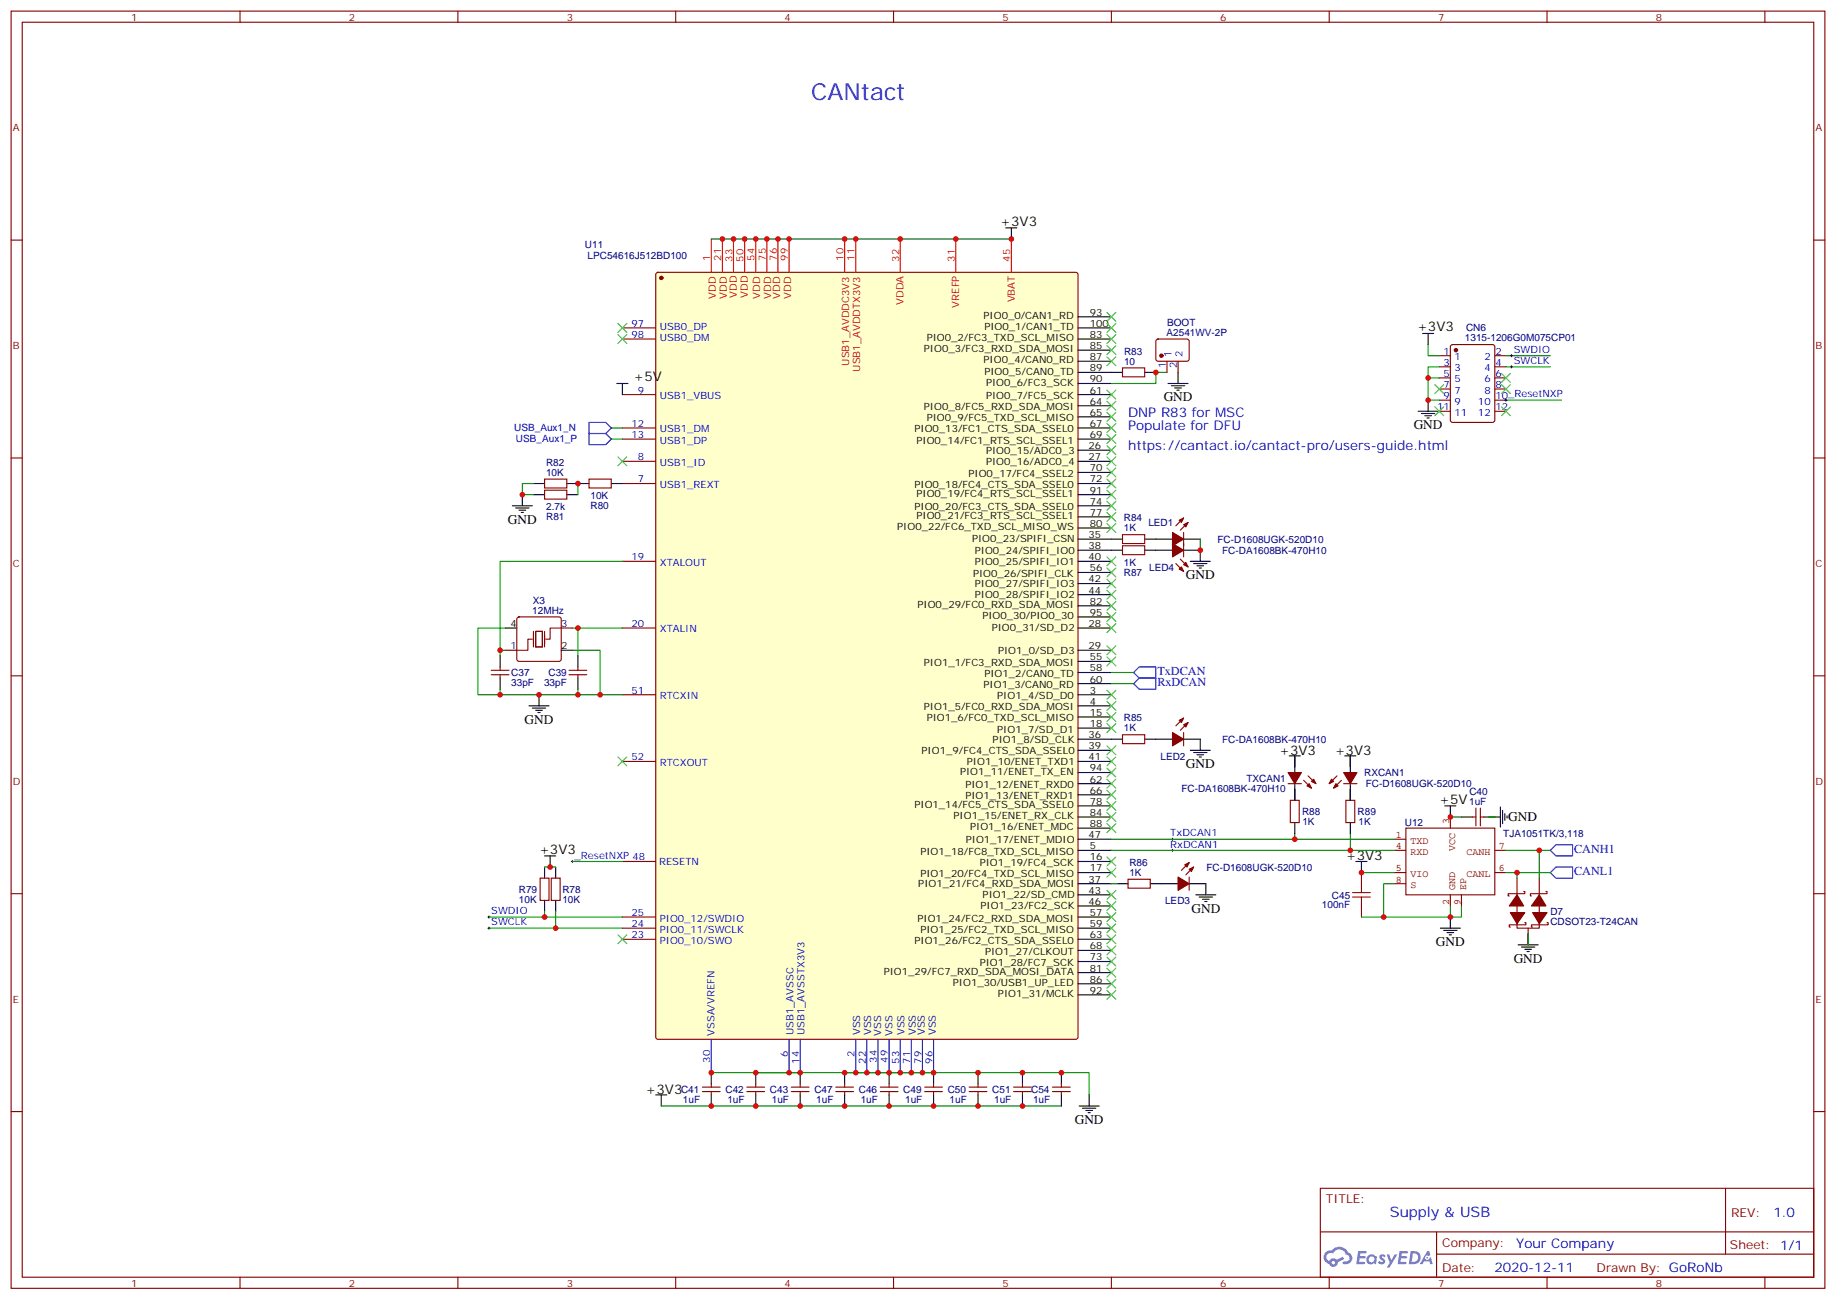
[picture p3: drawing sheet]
<svg xmlns="http://www.w3.org/2000/svg" width="583mm" height="413mm" viewBox="0 0 583 413" stroke-linecap="round" stroke-linejoin="round" font-family="sans-serif">
<defs><g id="words">
<text font-size="7.4" fill="#00f" x="257.5" y="31.8">CANtact</text>
<text font-size="4.6" fill="#00f" x="441.2" y="386.1">Supply &amp; USB</text>
<g font-size="4.2">
<text x="317.5" y="71.6">+3V3</text>
<text x="449.8" y="105.1">+3V3</text>
<text x="201.1" y="121">+5V</text>
<text x="369.4" y="127.4">GND</text>
<text x="448.7" y="136.2">GND</text>
<text x="161.2" y="166.2">GND</text>
<text x="376.4" y="183.8">GND</text>
<text x="166.5" y="229.7">GND</text>
<text x="406" y="239.5">+3V3</text>
<text x="423.7" y="239.5">+3V3</text>
<text x="376.4" y="243.8">GND</text>
<text x="456.8" y="255.1">+5V</text>
<text x="478.7" y="260.7">GND</text>
<text x="171.1" y="270.9">+3V3</text>
<text x="427.2" y="273">+3V3</text>
<text x="378.2" y="289.6">GND</text>
<text x="455.8" y="300.2">GND</text>
<text x="480.5" y="305.5">GND</text>
<text x="204.9" y="347.2">+3V3</text>
<text x="341.1" y="356.7">GND</text>
</g>
<g font-size="4.2" fill="#00f">
<text x="358.1" y="132.3">DNP R83 for MSC</text>
<text x="358.1" y="136.5">Populate for DFU</text>
<text x="358.1" y="142.9">https://cantact.io/cantact-pro/users-guide.html</text>
<text x="562.9" y="386.4">1.0</text>
<text x="481.3" y="395.9">Your Company</text>
<text x="474.4" y="403.7">2020-12-11</text>
</g>
<g font-size="3.9" fill="#00f">
<text x="367.4" y="214.2">TxDCAN</text>
<text x="367.4" y="217.7">RxDCAN</text>
<text x="499.7" y="270.6">CANH1</text>
<text x="499.7" y="277.7">CANL1</text>
</g>
<g font-size="3.9" fill="#800">
<text x="420.9" y="381.7">TITLE:</text>
<text x="549.5" y="386.4">REV:</text>
<text x="457.8" y="395.9">Company:</text>
<text x="549.1" y="396.5">Sheet: 1/1</text>
<text x="457.8" y="403.6">Date:</text>
<text x="506.8" y="403.7">Drawn By: GoRoNb</text>
</g>
<g font-size="3.2" fill="#800">
<text x="41.6" y="6.5">1</text>
<text x="110.8" y="6.5">2</text>
<text x="179.9" y="6.5">3</text>
<text x="249.1" y="6.5">4</text>
<text x="318.2" y="6.5">5</text>
<text x="387.3" y="6.5">6</text>
<text x="456.5" y="6.5">7</text>
<text x="525.6" y="6.5">8</text>
<text x="4.1" y="41.6">A</text>
<text x="576.3" y="41.6">A</text>
<text x="4.1" y="110.8">B</text>
<text x="576.3" y="110.8">B</text>
<text x="4.1" y="179.9">C</text>
<text x="576.3" y="179.9">C</text>
<text x="4.1" y="249.1">D</text>
<text x="576.3" y="249.1">D</text>
<text x="4.1" y="318.2">E</text>
<text x="576.3" y="318.2">E</text>
<text x="41.6" y="408.3">1</text>
<text x="110.8" y="408.3">2</text>
<text x="179.9" y="408.3">3</text>
<text x="249.1" y="408.3">4</text>
<text x="318.2" y="408.3">5</text>
<text x="387.3" y="408.3">6</text>
<text x="456.5" y="408.3">7</text>
<text x="525.6" y="408.3">8</text>
</g>
<g font-size="3.2" fill="#000080">
<text x="185.7" y="78.8">U11</text>
<text x="186.5" y="82.2">LPC54616J512BD100</text>
<text x="370.3" y="106.5">A2541WV-2P</text>
<text x="370.5" y="103.4">BOOT</text>
<text x="465.4" y="105.1">CN6</text>
<text x="356.8" y="112.6">R83</text>
<text x="465" y="108.3">1315-1206G0M075CP01</text>
<text x="356.8" y="115.7">10</text>
<text x="173.3" y="147.8">R82</text>
<text x="173.3" y="151">10K</text>
<text x="173.4" y="161.9">2.7k</text>
<text x="187.4" y="158.4">10K</text>
<text x="187.4" y="161.5">R80</text>
<text x="173.4" y="165">R81</text>
<text x="356.7" y="165.4">R84</text>
<text x="364.5" y="166.9">LED1</text>
<text x="356.7" y="168.6">1K</text>
<text x="386.5" y="172.2">FC-D1608UGK-520D10</text>
<text x="356.7" y="179.6">1K</text>
<text x="387.9" y="175.7">FC-DA1608BK-470H10</text>
<text x="356.7" y="182.8">R87</text>
<text x="364.8" y="181.1">LED4</text>
<text x="169.1" y="191.6">X3</text>
<text x="169" y="194.7">12MHz</text>
<text x="162.3" y="214.6">C37</text>
<text x="174.1" y="214.6">C39</text>
<text x="162.3" y="217.7">33pF</text>
<text x="172.7" y="217.7">33pF</text>
<text x="356.7" y="232.1">1K</text>
<text x="356.7" y="228.9">R85</text>
<text x="387.9" y="235.7">FC-DA1608BK-470H10</text>
<text x="368.4" y="241.1">LED2</text>
<text x="375" y="251.3">FC-DA1608BK-470H10</text>
<text x="395.6" y="248.1">TXCAN1</text>
<text x="433" y="246.4">RXCAN1</text>
<text x="433.5" y="249.9">FC-D1608UGK-520D10</text>
<text x="466.3" y="255.4">1uF</text>
<text x="466.4" y="252.2">C40</text>
<text x="413.3" y="258.7">R88</text>
<text x="413.4" y="261.8">1K</text>
<text x="431" y="258.7">R89</text>
<text x="431.2" y="261.9">1K</text>
<text x="445.9" y="262.2">U12</text>
<text x="477.2" y="265.8">TJA1051TK/3,118</text>
<text x="358.5" y="274.8">R86</text>
<text x="358.5" y="278">1K</text>
<text x="382.9" y="276.3">FC-D1608UGK-520D10</text>
<text x="164.7" y="283.4">R79</text>
<text x="164.7" y="286.5">10K</text>
<text x="178.5" y="286.5">10K</text>
<text x="178.5" y="283.4">R78</text>
<text x="369.8" y="286.9">LED3</text>
<text x="422.8" y="285.2">C45</text>
<text x="419.6" y="288.3">100nF</text>
<text x="492.1" y="293.6">CDSOT23-T24CAN</text>
<text x="492.1" y="290.5">D7</text>
<text x="216.2" y="346.9">C41</text>
<text x="230.3" y="346.9">C42</text>
<text x="244.4" y="346.9">C43</text>
<text x="258.5" y="346.9">C47</text>
<text x="272.6" y="346.9">C46</text>
<text x="286.7" y="346.9">C49</text>
<text x="300.8" y="346.9">C50</text>
<text x="315" y="346.9">C51</text>
<text x="327.3" y="346.9">C54</text>
<text x="216.8" y="350.1">1uF</text>
<text x="230.9" y="350.1">1uF</text>
<text x="245" y="350.1">1uF</text>
<text x="259.1" y="350.1">1uF</text>
<text x="273.2" y="350.1">1uF</text>
<text x="287.3" y="350.1">1uF</text>
<text x="301.4" y="350.1">1uF</text>
<text x="315.6" y="350.1">1uF</text>
<text x="327.9" y="350.1">1uF</text>
</g>
<g font-size="3.2" fill="#f00">
<text x="225.4" y="82.7" transform="rotate(-90 225.4 82.7)">1</text>
<text x="229" y="82.7" transform="rotate(-90 229 82.7)">21</text>
<text x="232.5" y="83.1" transform="rotate(-90 232.5 83.1)">33</text>
<text x="236" y="83.1" transform="rotate(-90 236 83.1)">50</text>
<text x="239.5" y="82.7" transform="rotate(-90 239.5 82.7)">54</text>
<text x="243.1" y="82.7" transform="rotate(-90 243.1 82.7)">75</text>
<text x="246.6" y="82.7" transform="rotate(-90 246.6 82.7)">76</text>
<text x="250.1" y="82.7" transform="rotate(-90 250.1 82.7)">99</text>
<text x="267.8" y="82.7" transform="rotate(-90 267.8 82.7)">10</text>
<text x="271.3" y="82.7" transform="rotate(-90 271.3 82.7)">11</text>
<text x="285.4" y="83.1" transform="rotate(-90 285.4 83.1)">32</text>
<text x="303" y="83.1" transform="rotate(-90 303 83.1)">31</text>
<text x="320.7" y="83.1" transform="rotate(-90 320.7 83.1)">45</text>
<text x="227.2" y="94.8" transform="rotate(-90 227.2 94.8)">VDD</text>
<text x="230.7" y="94.8" transform="rotate(-90 230.7 94.8)">VDD</text>
<text x="233.9" y="94.5" transform="rotate(-90 233.9 94.5)">VDD</text>
<text x="237.4" y="94.5" transform="rotate(-90 237.4 94.5)">VDD</text>
<text x="241.3" y="94.8" transform="rotate(-90 241.3 94.8)">VDD</text>
<text x="244.8" y="94.8" transform="rotate(-90 244.8 94.8)">VDD</text>
<text x="247.6" y="94.8" transform="rotate(-90 247.6 94.8)">VDD</text>
<text x="251.2" y="94.8" transform="rotate(-90 251.2 94.8)">VDD</text>
<text x="322.1" y="96" transform="rotate(-90 322.1 96)">VBAT</text>
<text x="286.8" y="96.7" transform="rotate(-90 286.8 96.7)">VDDA</text>
<text x="304.4" y="97.6" transform="rotate(-90 304.4 97.6)">VREFP</text>
<text x="269.5" y="116.1" transform="rotate(-90 269.5 116.1)">USB1_AVDDC3V3</text>
<text x="273" y="118" transform="rotate(-90 273 118)">USB1_AVDDTX3V3</text>
</g>
<g font-size="3.2">
<text x="312.2" y="101.2">PIO0_0/CAN1_RD</text>
<text x="345.9" y="100.2">93</text>
<text x="312.5" y="104.8">PIO0_1/CAN1_TD</text>
<text x="345.9" y="107.2">83</text>
<text x="345.9" y="103.7">100</text>
<text x="293.3" y="111.8">PIO0_3/FC3_RXD_SDA_MOSI</text>
<text x="294.1" y="108.3">PIO0_2/FC3_TXD_SCL_MISO</text>
<text x="345.9" y="110.8">85</text>
<text x="312.2" y="115.4">PIO0_4/CAN0_RD</text>
<text x="312.5" y="118.9">PIO0_5/CAN0_TD</text>
<text x="345.9" y="114.3">87</text>
<text x="345.9" y="117.8">89</text>
<text x="313" y="122.4">PIO0_6/FC3_SCK</text>
<text x="345.9" y="124.9">61</text>
<text x="345.9" y="121.4">90</text>
<text x="293.3" y="130.2">PIO0_8/FC5_RXD_SDA_MOSI</text>
<text x="313" y="126.6">PIO0_7/FC5_SCK</text>
<text x="345.9" y="128.4">64</text>
<text x="345.9" y="131.9">65</text>
<text x="290.3" y="137.2">PIO0_13/FC1_CTS_SDA_SSEL0</text>
<text x="294.1" y="133.7">PIO0_9/FC5_TXD_SCL_MISO</text>
<text x="345.9" y="135.5">67</text>
<text x="290.9" y="140.8">PIO0_14/FC1_RTS_SCL_SSEL1</text>
<text x="313" y="143.9">PIO0_15/ADC0_3</text>
<text x="345.5" y="142.5">26</text>
<text x="345.9" y="139">69</text>
<text x="313" y="147.5">PIO0_16/ADC0_4</text>
<text x="345.5" y="146">27</text>
<text x="345.9" y="149.6">70</text>
<text x="290.3" y="154.9">PIO0_18/FC4_CTS_SDA_SSEL0</text>
<text x="307.4" y="151.3">PIO0_17/FC4_SSEL2</text>
<text x="345.9" y="153.1">72</text>
<text x="290.3" y="161.9">PIO0_20/FC3_CTS_SDA_SSEL0</text>
<text x="290.9" y="157.7">PIO0_19/FC4_RTS_SCL_SSEL1</text>
<text x="345.9" y="160.2">74</text>
<text x="345.9" y="156.6">91</text>
<text x="290.9" y="164.7">PIO0_21/FC3_RTS_SCL_SSEL1</text>
<text x="345.9" y="163.7">77</text>
<text x="345.9" y="167.2">80</text>
<text x="284.8" y="168.3">PIO0_22/FC6_TXD_SCL_MISO_WS</text>
<text x="308.5" y="172.2">PIO0_23/SPIFI_CSN</text>
<text x="345.5" y="170.7">35</text>
<text x="309.4" y="175.7">PIO0_24/SPIFI_IO0</text>
<text x="309.4" y="179.2">PIO0_25/SPIFI_IO1</text>
<text x="345.5" y="174.3">38</text>
<text x="345.5" y="177.8">40</text>
<text x="308.9" y="183.1">PIO0_26/SPIFI_CLK</text>
<text x="345.5" y="184.9">42</text>
<text x="345.9" y="181.3">56</text>
<text x="309.4" y="186.3">PIO0_27/SPIFI_IO3</text>
<text x="309.4" y="189.8">PIO0_28/SPIFI_IO2</text>
<text x="345.5" y="188.4">44</text>
<text x="345.9" y="191.9">82</text>
<text x="291.2" y="193">PIO0_29/FC0_RXD_SDA_MOSI</text>
<text x="311.8" y="196.5">PIO0_30/PIO0_30</text>
<text x="345.9" y="195.4">95</text>
<text x="162" y="199">4</text>
<text x="314.8" y="200.4">PIO0_31/SD_D2</text>
<text x="345.5" y="199">28</text>
<text x="178.2" y="206">2</text>
<text x="316.8" y="207.4">PIO1_0/SD_D3</text>
<text x="345.5" y="206">29</text>
<text x="345.9" y="209.5">55</text>
<text x="293.3" y="211.3">PIO1_1/FC3_RXD_SDA_MOSI</text>
<text x="312.5" y="214.8">PIO1_2/CAN0_TD</text>
<text x="345.9" y="213.1">58</text>
<text x="312.2" y="218.4">PIO1_3/CAN0_RD</text>
<text x="316.6" y="221.9">PIO1_4/SD_D0</text>
<text x="345.9" y="220.1">3</text>
<text x="345.9" y="216.6">60</text>
<text x="293.3" y="225.4">PIO1_5/FC0_RXD_SDA_MOSI</text>
<text x="345.9" y="223.7">4</text>
<text x="345.9" y="227.2">15</text>
<text x="294.1" y="229">PIO1_6/FC0_TXD_SCL_MISO</text>
<text x="316.6" y="232.5">PIO1_7/SD_D1</text>
<text x="345.9" y="230.7">18</text>
<text x="292.5" y="239.2">PIO1_9/FC4_CTS_SDA_SSEL0</text>
<text x="315.1" y="235.7">PIO1_8/SD_CLK</text>
<text x="345.5" y="234.2">36</text>
<text x="345.5" y="237.8">39</text>
<text x="304.7" y="245.9">PIO1_11/ENET_TX_EN</text>
<text x="306.9" y="242.7">PIO1_10/ENET_TXD1</text>
<text x="345.5" y="241.3">41</text>
<text x="345.9" y="244.8">94</text>
<text x="306.4" y="250.1">PIO1_12/ENET_RXD0</text>
<text x="345.9" y="248.4">62</text>
<text x="345.9" y="251.9">66</text>
<text x="290.3" y="256.5">PIO1_14/FC5_CTS_SDA_SSEL0</text>
<text x="306.4" y="253.6">PIO1_13/ENET_RXD1</text>
<text x="345.9" y="255.4">78</text>
<text x="302.7" y="260">PIO1_15/ENET_RX_CLK</text>
<text x="307.9" y="263.5">PIO1_16/ENET_MDC</text>
<text x="345.9" y="258.9">84</text>
<text x="345.9" y="262.5">88</text>
<text x="306.6" y="267.4">PIO1_17/ENET_MDIO</text>
<text x="345.5" y="266">47</text>
<text x="345.9" y="269.5">5</text>
<text x="292.1" y="271.3">PIO1_18/FC8_TXD_SCL_MISO</text>
<text x="311" y="274.8">PIO1_19/FC4_SCK</text>
<text x="345.9" y="273">16</text>
<text x="291.5" y="281.5">PIO1_21/FC4_RXD_SDA_MOSI</text>
<text x="292.1" y="278.3">PIO1_20/FC4_TXD_SCL_MISO</text>
<text x="345.5" y="280.1">37</text>
<text x="345.9" y="276.6">17</text>
<text x="311.9" y="285">PIO1_22/SD_CMD</text>
<text x="345.5" y="283.6">43</text>
<text x="345.5" y="287.2">46</text>
<text x="291.2" y="292.5">PIO1_24/FC2_RXD_SDA_MOSI</text>
<text x="311.2" y="288.6">PIO1_23/FC2_SCK</text>
<text x="345.9" y="290.7">57</text>
<text x="290.3" y="299.5">PIO1_26/FC2_CTS_SDA_SSEL0</text>
<text x="292.1" y="296">PIO1_25/FC2_TXD_SCL_MISO</text>
<text x="345.9" y="294.2">59</text>
<text x="345.9" y="297.7">63</text>
<text x="312.7" y="303">PIO1_27/CLKOUT</text>
<text x="345.9" y="301.3">68</text>
<text x="345.9" y="304.8">73</text>
<text x="280.5" y="309.4">PIO1_29/FC7_RXD_SDA_MOSI_DATA</text>
<text x="311" y="306.6">PIO1_28/FC7_SCK</text>
<text x="345.9" y="308.3">81</text>
<text x="345.9" y="311.9">86</text>
<text x="302.5" y="312.9">PIO1_30/USB1_UP_LED</text>
<text x="316.8" y="316.4">PIO1_31/MCLK</text>
<text x="345.9" y="315.4">92</text>
</g>
<g font-size="3.2" fill="#00f">
<text x="200.4" y="103.7">97</text>
<text x="200.4" y="107.2">98</text>
<text x="209.4" y="104.8">USB0_DP</text>
<text x="209.4" y="108.3">USB0_DM</text>
<text x="371.8" y="113.3" transform="rotate(-90 371.8 113.3)">1</text>
<text x="375.4" y="113.3" transform="rotate(-90 375.4 113.3)">2</text>
<text x="458.2" y="112.5">1</text>
<text x="474.7" y="112.5">2</text>
<text x="480.5" y="112">SWDIO</text>
<text x="370.1" y="116.8" transform="rotate(-90 370.1 116.8)">1</text>
<text x="373.6" y="116.8" transform="rotate(-90 373.6 116.8)">2</text>
<text x="458.2" y="116.1">3</text>
<text x="458.2" y="119.6">5</text>
<text x="461.7" y="114.3">1</text>
<text x="461.7" y="117.8">3</text>
<text x="471.2" y="117.8">4</text>
<text x="471.2" y="114.3">2</text>
<text x="474.7" y="119.6">6</text>
<text x="474.7" y="116.1">4</text>
<text x="480.5" y="115.5">SWCLK</text>
<text x="202.4" y="124.9">9</text>
<text x="458.2" y="123.1">7</text>
<text x="461.7" y="121.4">5</text>
<text x="461.7" y="124.9">7</text>
<text x="471.2" y="124.9">8</text>
<text x="471.2" y="121.4">6</text>
<text x="474.7" y="123.1">8</text>
<text x="209.4" y="126.6">USB1_VBUS</text>
<text x="456.2" y="130.2">11</text>
<text x="458.2" y="126.6">9</text>
<text x="461.7" y="128.4">9</text>
<text x="461.7" y="131.9">11</text>
<text x="469.1" y="131.9">12</text>
<text x="469.1" y="128.4">10</text>
<text x="474.7" y="130.2">12</text>
<text x="474.7" y="126.6">10_ResetNXP</text>
<text x="163.2" y="136.9">USB_Aux1_N</text>
<text x="200.4" y="135.5">12</text>
<text x="209.4" y="137.2">USB1_DM</text>
<text x="163.8" y="140.4">USB_Aux1_P</text>
<text x="200.4" y="139">13</text>
<text x="209.4" y="140.8">USB1_DP</text>
<text x="202.4" y="146">8</text>
<text x="209.4" y="147.8">USB1_ID</text>
<text x="202.4" y="153.1">7</text>
<text x="209.4" y="154.9">USB1_REXT</text>
<text x="200.4" y="177.8">19</text>
<text x="209.4" y="179.6">XTALOUT</text>
<text x="178.2" y="199">3</text>
<text x="200.4" y="199">20</text>
<text x="209.4" y="200.7">XTALIN</text>
<text x="162" y="206">1</text>
<text x="200.4" y="220.1">51</text>
<text x="209.4" y="221.9">RTCXIN</text>
<text x="200.4" y="241.3">52</text>
<text x="209.4" y="243.1">RTCXOUT</text>
<text x="371.5" y="269">RxDCAN1</text>
<text x="371.5" y="265.5">TxDCAN1</text>
<text x="182.4" y="272.5">_ResetNXP 48</text>
<text x="209.2" y="274.5">RESETN</text>
<text x="155.9" y="293.7">SWCLK</text>
<text x="155.9" y="290.2">SWDIO</text>
<text x="200.4" y="290.7">25</text>
<text x="209.4" y="292.5">PIO0_12/SWDIO</text>
<text x="200.4" y="297.7">23</text>
<text x="200.4" y="294.2">24</text>
<text x="209.4" y="299.5">PIO0_10/SWO</text>
<text x="209.4" y="296">PIO0_11/SWCLK</text>
</g>
<g font-size="3.2" fill="#840000">
<text x="460" y="261.5" transform="rotate(-90 460 261.5)">3</text>
<text x="443.1" y="266">1</text>
<text x="443.1" y="269.5">4</text>
<text x="447.7" y="267.8">TXD</text>
<text x="461.9" y="269.9" transform="rotate(-90 461.9 269.9)">VCC</text>
<text x="475.8" y="269.5">7</text>
<text x="447.7" y="271.4">RXD</text>
<text x="465.5" y="271.4">CANH</text>
<text x="443.1" y="276.6">5</text>
<text x="443.1" y="280.1">8</text>
<text x="447.7" y="278.4">VIO</text>
<text x="447.7" y="282">S</text>
<text x="465.5" y="278.4">CANL</text>
<text x="475.8" y="276.6">6</text>
<text x="460" y="287.2" transform="rotate(-90 460 287.2)">2</text>
<text x="461.9" y="282.6" transform="rotate(-90 461.9 282.6)">GND</text>
<text x="463.5" y="287.2" transform="rotate(-90 463.5 287.2)">9</text>
<text x="465.4" y="282.6" transform="rotate(-90 465.4 282.6)">EP</text>
</g>
<g font-size="3.2" fill="#00c">
<text x="226.8" y="328.8" transform="rotate(-90 226.8 328.8)">VSSA/VREFN</text>
<text x="251.9" y="328.5" transform="rotate(-90 251.9 328.5)">USB1_AVSSC</text>
<text x="255.4" y="328.5" transform="rotate(-90 255.4 328.5)">USB1_AVSSTX3V3</text>
<text x="273" y="328.5" transform="rotate(-90 273 328.5)">VSS</text>
<text x="276.6" y="328.5" transform="rotate(-90 276.6 328.5)">VSS</text>
<text x="279.8" y="328.8" transform="rotate(-90 279.8 328.8)">VSS</text>
<text x="283.3" y="328.8" transform="rotate(-90 283.3 328.8)">VSS</text>
<text x="287.2" y="328.5" transform="rotate(-90 287.2 328.5)">VSS</text>
<text x="290.7" y="328.5" transform="rotate(-90 290.7 328.5)">VSS</text>
<text x="293.5" y="328.5" transform="rotate(-90 293.5 328.5)">VSS</text>
<text x="297" y="328.5" transform="rotate(-90 297 328.5)">VSS</text>
<text x="250.1" y="335.6" transform="rotate(-90 250.1 335.6)">6</text>
<text x="271.3" y="335.6" transform="rotate(-90 271.3 335.6)">2</text>
<text x="225.4" y="337.2" transform="rotate(-90 225.4 337.2)">30</text>
<text x="253.6" y="337.6" transform="rotate(-90 253.6 337.6)">14</text>
<text x="274.8" y="337.6" transform="rotate(-90 274.8 337.6)">22</text>
<text x="278.3" y="337.2" transform="rotate(-90 278.3 337.2)">34</text>
<text x="281.9" y="337.2" transform="rotate(-90 281.9 337.2)">49</text>
<text x="285.4" y="337.6" transform="rotate(-90 285.4 337.6)">53</text>
<text x="288.9" y="337.6" transform="rotate(-90 288.9 337.6)">71</text>
<text x="292.5" y="337.6" transform="rotate(-90 292.5 337.6)">79</text>
<text x="296" y="337.6" transform="rotate(-90 296 337.6)">96</text>
</g>
</g></defs>
<g fill="none" stroke="#870000" stroke-width=".35">
<path d="M3.5 3.5h575.8v405.4h-575.8zM7.1 7.1h568.6v398.2h-568.6zM76.2 3.5v3.6M145.3 3.5v3.6M214.5 3.5v3.6M283.6 3.5v3.6M352.8 3.5v3.6M421.9 3.5v3.6M491.1 3.5v3.6M560.2 3.5v3.6M3.5 76.2h3.6M575.7 76.2h3.6"/>
<path d="M3.5 145.3h3.6M575.7 145.3h3.6M3.5 214.5h3.6M575.7 214.5h3.6M3.5 283.6h3.6M575.7 283.6h3.6M3.5 352.8h3.6M575.7 352.8h3.6M419.1 377.1h156.6v28.2h-156.6zM547.7 377.1v20.9M419.1 391h156.5M456 398h119.6"/>
<path d="M456 391v14.1M76.2 405.3v3.6M145.3 405.3v3.6M214.5 405.3v3.6M283.6 405.3v3.6M352.8 405.3v3.6M421.9 405.3v3.6M491.1 405.3v3.6M560.2 405.3v3.6"/>
</g>
<g fill="#5487ff">
<path d="M438.1 398.3a1.22 1.22 0 0 1 1.7 .3l-.4 .5a.47 .47 0 0 0-.3-.4 .47 .47 0 0 0-.5 .2l.1 .3a1.14 1.14 0 0 1 .8 1.7 1.14 1.14 0 0 1-1.9 0l-.2-.2 .5-.5 .7 .4a.29 .29 0 0 0 .3-.3 .29 .29 0 0 0-.2-.3 1.04 1.04 0 0 1-.6-1.7z"/>
<path d="M431.1 397h2.3l.4 .2-.2 .5-1.8 .1-.1 .8h1.5l.3 .4-.3 .4h-1.6l-.2 1.1h1.7l.2 .3-.2 .3-2.6 .1z"/>
<path d="M444.2 397.1l2.7 .1-.1 .5-1.8 .1-.2 .8h1.6l.3 .4-.4 .4h-1.6l-.1 1.1h1.7l.2 .3-.2 .3-2.7 .1z"/>
<path d="M453 397.1h.7l.3 1.2-.6 .3a.69 .69 0 0 0-1 .3 .69 .69 0 0 0 .4 1 .69 .69 0 0 0 .9-.7l.5-.2 .6 2.2h-.8l-.3-.9h-1.7l-.5 .9h-.8z"/>
<path d="M440.2 398.1h.8l.6 1.9 1.1-1.9h.9l-2.6 4.2h-.8l.9-1.5z"/>
<path d="M447.8 397.1l-.6 4.1h1.3a2.11 2.11 0 0 0 2.5-2.1 2.11 2.11 0 0 0-2.5-2zM448.5 397.8a1.43 1.43 0 0 1 1.6 1.6 1.43 1.43 0 0 1-2 1.1z"/>
<path d="M434.1 398.7a1.54 1.54 0 0 0-.1 2.1 1.54 1.54 0 0 0 2.1 .2l.7 .2 .3-2.3-.6-.3a1.49 1.49 0 0 0-2.4 .1zM434.3 399.7a.95 .95 0 0 1 1.9 0 .95 .95 0 0 1-1.9 0z"/>
<path d="M420.8 397.4a2.18 2.18 0 0 0 1.1 3.7 1.44 1.44 0 0 0 1.6 1 1.44 1.44 0 0 0 1.2-1.5l2-1-.5-.8-1.9 1a1.47 1.47 0 0 0-2.4 .4 1.39 1.39 0 0 1-.7-1.9 1.39 1.39 0 0 1 2-.5 2.12 2.12 0 0 1 2.2-1.3 2.12 2.12 0 0 1 1.9 1.7 1.14 1.14 0 0 1 1 1.4 1.14 1.14 0 0 1-1.6 .8 .43 .43 0 0 0-.5 .3 .43 .43 0 0 0 .4 .5 1.98 1.98 0 0 0 2.5-1.2 1.98 1.98 0 0 0-1.2-2.5 3.1 3.1 0 0 0-5.3-.7l-.9 .1zM422.7 400.7a.55 .55 0 0 1 1.1 0 .55 .55 0 0 1-1.1 0z"/>
<circle cx="453" cy="399.2" r=".26"/>
</g>
<path d="M208.4 86.6l.4-.2h132.7l.6 .5 .1 242.2-.5 .7h-132.9l-.6-.4-.1-242.3z" fill="#ffc" stroke="#870000" stroke-width=".35"/>
<g fill="#870000" stroke="#870000" stroke-width=".35">
<path d="M372.2 169l3.5 2.1-3.5 2.1z"/>
<path d="M375.7 166.5l1.4-.7-.7 1.4z"/>
<path d="M374.3 165.1l1.4-.7-.7 1.4z"/>
<path d="M372.2 232.5l3.5 2.1-3.5 2.1z"/>
<path d="M375.7 230l1.4-.7-.7 1.4z"/>
<path d="M374.3 228.6l1.4-.7-.7 1.4z"/>
<path d="M373.9 278.3l3.6 2.2-3.6 2.1z"/>
<path d="M377.5 275.9l1.4-.7-.7 1.4z"/>
<path d="M376.1 274.5l1.4-.7-.7 1.4z"/>
<path d="M372.2 172.5l3.5 2.1-3.5 2.1z"/>
<path d="M375.7 179.2l.7-.7 .7 1.4z"/>
<path d="M374.3 180.6l.7-.7 .7 1.4z"/>
<path d="M426.5 245.2h4.2l-2.1 3.5z"/>
<path d="M424 248.7l.7 .7-1.4 .7z"/>
<path d="M422.6 247.3l.7 .7-1.4 .7z"/>
<path d="M408.9 245.2h4.2l-2.1 3.5z"/>
<path d="M414.9 249.4l.7-.7 .7 1.4z"/>
<path d="M416.3 248l.7-.7 .7 1.4z"/>
<path d="M486.5 289.6h4.6l-2.5 3.6z"/>
<path d="M479.4 289.6h4.6l-2.5 3.6z"/>
<path d="M481.5 284l2.2 3.5h-4.6z"/>
<path d="M488.6 284l2.1 3.5h-4.6z"/>
<circle cx="209.9" cy="88.2" r=".53"/>
<circle cx="462.1" cy="111.1" r=".53"/>
<circle cx="368.7" cy="112.9" r=".53"/>
</g>
<g fill="none" stroke="#f00" stroke-width=".35">
<path d="M225.8 75.8v10.6M229.3 75.8v10.6M232.8 75.8v10.6M236.4 75.8v10.6M239.9 75.8v10.6M243.4 75.8v10.6M246.9 75.8v10.6M250.5 75.8v10.6M268.1 75.8v10.6M271.6 75.8v10.6M285.8 75.8v10.6M303.4 75.8v10.6"/>
<path d="M321 75.8v10.6"/>
</g>
<path d="M225.8 329.8v10.6M250.5 329.8v10.6M254 329.8v10.6M271.6 329.8v10.6M275.2 329.8v10.6M278.7 329.8v10.6M282.2 329.8v10.6M285.8 329.8v10.6M289.3 329.8v10.6M292.8 329.8v10.6M296.3 329.8v10.6" fill="none" stroke="#00c" stroke-width=".35"/>
<g fill="none" stroke="#000" stroke-width=".35">
<path d="M319.3 72.3h3.5M321 72.3v3.5M342.2 107.6h10.6M342.2 111.1h10.6M342.2 114.7h10.6M342.2 118.2h14.1M342.2 100.5h10.6M342.2 104.1h10.6M363.4 118.2h3.5M373.9 118.2v3.5M451.6 105.8h3.5M453.3 105.8v3.6"/>
<path d="M195.8 121.7h3.5M197.6 121.7v3.5M342.2 125.2h10.6M342.2 128.8h10.6M342.2 132.3h10.6M342.2 135.8h10.6M342.2 139.3h10.6M342.2 121.7h10.6M370.8 121.7h6.3M371.8 122.4h4.3M372.9 123.1h2.1M373.6 123.8h.7"/>
<path d="M450.1 130.5h6.4M451.2 131.2h4.2M452.3 131.9h2.1M453 132.6h.7M453.3 127v3.5M165.8 157v3.5M169.3 153.5h3.6M169.3 157h3.6M179.9 153.5h7.1M179.9 157h3.5M194 153.5h3.6M342.2 142.9h10.6"/>
<path d="M342.2 146.4h10.6M342.2 149.9h10.6M342.2 153.5h10.6M342.2 157h10.6M162.6 160.5h6.4M163.7 161.2h4.2M164.7 161.9h2.2M165.5 162.6h.7M342.2 171.1h14.1M342.2 174.6h14.1M342.2 178.2h10.6M342.2 160.5h10.6"/>
<path d="M342.2 164h10.6M342.2 167.6h10.6M363.4 171.1h8.8M363.4 174.6h8.8M375.7 171.1h5.3M375.7 174.6h5.3v3.6M377.8 178.2h6.4M378.9 178.9h4.2M379.9 179.6h2.2M160.5 199.3h3.5M342.2 199.3h10.6M342.2 185.2h10.6"/>
<path d="M342.2 188.7h10.6M342.2 181.7h10.6M342.2 192.3h10.6M342.2 195.8h10.6M380.6 180.3h.8M158.7 208.1v3.6M158.7 215.2v3.5M178.2 206.4h3.5M183.4 208.1v3.6M183.4 215.2v3.5M342.2 206.4h10.6M342.2 209.9h10.6"/>
<path d="M342.2 213.4h10.6M342.2 217h10.6M167.9 224h6.4M169 224.7h4.2M170 225.4h2.2M170.7 226.1h.7M171.1 220.5v3.5M342.2 220.5h10.6M342.2 224h10.6M342.2 227.5h10.6M342.2 231.1h10.6M342.2 234.6h14.1"/>
<path d="M342.2 238.1h10.6M363.4 234.6h8.8M375.7 234.6h5.3v3.5M377.8 238.1h6.4M378.9 238.8h4.2M379.9 239.5h2.2M409.2 239.9h3.5M411 239.9v5.3M426.9 239.9h3.5M428.6 239.9v5.3M342.2 241.7h10.6M342.2 248.7h10.6"/>
<path d="M342.2 252.2h10.6M342.2 255.8h10.6M342.2 259.3h10.6M342.2 245.2h10.6M380.6 240.2h.8M411 248.7v5.3M428.6 248.7v5.3M458.6 255.8h3.5M460.4 255.8v3.5M463.9 259.3h3.5M471 259.3h5.2M476.2 256.1v6.4"/>
<path d="M477 257.2v4.2M477.7 258.2v2.1M478.4 258.9v.7M172.9 275.2v3.5M172.9 271.6h3.5M174.6 271.6v3.6M176.4 275.2v3.5M342.2 269.9h10.6M342.2 273.4h10.6M342.2 276.9h10.6M342.2 266.3h10.6M342.2 262.8h10.6"/>
<path d="M411 261.1v3.5M428.6 261.1v3.5M430.4 273.4h3.5M432.2 273.4v3.5M172.9 285.7v3.6M176.4 285.7v3.6M342.2 280.5h10.6M342.2 284h10.6M342.2 287.5h10.6M342.2 291h10.6M342.2 294.6h10.6M342.2 298.1h10.6"/>
<path d="M354.5 280.5h3.6M365.1 280.5h8.8M377.5 280.5h5.3v3.5M379.6 284h6.3M380.6 284.7h4.3M381.7 285.4h2.1M382.4 286.1h.7M457.2 294.6h6.3M458.3 295.3h4.2M459.3 296h2.1M460 296.7h.7M460.4 291v3.6"/>
<path d="M481.9 299.9h6.3M485.1 296.3v3.6M342.2 301.6h10.6M342.2 305.2h10.6M342.2 308.7h10.6M342.2 312.2h10.6M342.2 315.7h10.6M483 300.6h4.2M484 301.3h2.1M484.7 302h.7M208.1 347.5h3.6M209.9 347.5v3.5"/>
<path d="M225.8 340.4v3.6M225.8 347.5v3.5M239.9 340.4v3.6M239.9 347.5v3.5M254 340.4v3.6M254 347.5v3.5M268.1 340.4v3.6M268.1 347.5v3.5M282.2 340.4v3.6M282.2 347.5v3.5M296.3 340.4v3.6M296.3 347.5v3.5"/>
<path d="M310.4 340.4v3.6M310.4 347.5v3.5M324.6 340.4v3.6M324.6 347.5v3.5M336.9 340.4v3.6M336.9 347.5v3.5M342.5 351h6.4M343.6 351.7h4.2M344.7 352.4h2.1M345.4 353.1h.7M345.7 347.5v3.5"/>
</g>
<g fill="none" stroke="#870000" stroke-width=".35">
<path d="M197.6 104.1h10.5M197.6 107.6h10.5M356.3 116.8h7.1v2.8h-7.1zM367.1 107.8l.5-.2 9.4 .1 .5 .6-.1 5.9-.6 .5-9.5-.1-.4-.7v-5.6zM370.4 114.7v3.5M373.9 114.7v3.5M456.8 112.9h3.6M456.8 116.4h3.6M456.8 119.9h3.6M460.6 109.6l.5-.2h12.7l.6 .4 .1 23.5-.5 .7-12.9 .1-.7-.5v-23.5zM474.5 112.9h3.5M474.5 116.4h3.5"/>
<path d="M474.5 119.9h3.5M197.6 125.2h10.5M197.6 135.8h10.5M197.6 139.3h10.5M456.8 130.5h3.6M456.8 127h3.6M456.8 123.5h3.6M474.5 130.5h3.5M474.5 127h3.5M474.5 123.5h3.5M172.9 155.6h7v2.8h-7zM172.9 152h7v2.9h-7z"/>
<path d="M187 152h7v2.9h-7zM197.6 153.5h10.5M197.6 146.4h10.5M197.6 178.2h10.5M356.3 169.7h7.1v2.8h-7.1zM356.3 173.2h7.1v2.8h-7.1zM373.2 178.9l2.5 2.4M374.6 177.4l2.5 2.5M375.7 164.4l-2.5 2.5M375.7 169v7.7M377.1 165.8l-2.5 2.5M164.3 196l.4-.2h12.7l.5 .2 .3 .5v12.7l-.3 .5-.5 .2h-12.7l-.5-.2-.2-.5v-12.7z"/>
<path d="M178.2 199.3h3.5M197.6 199.3h10.5M155.9 214.1h5.7M155.9 212.7h5.7M158.7 211.7v1M158.7 214.1v1.1M160.5 206.4h3.5M180.6 214.1h5.7M180.6 212.7h5.7M183.4 211.7v1M183.4 214.1v1.1M197.6 220.5h10.5"/>
<path d="M356.3 233.2h7.1v2.8h-7.1zM375.7 232.5v4.2M375.7 227.9l-2.5 2.5M377.1 229.3l-2.5 2.5M197.6 241.7h10.5M408.9 248.7h4.2M409.6 254h2.8v7.1h-2.8zM413.8 247.6l2.5 2.5M415.2 246.2l2.5 2.5M424.4 246.2l-2.5 2.5M425.8 247.6l-2.5 2.5M426.5 248.7h4.2"/>
<path d="M427.2 254h2.8v7.1h-2.8zM467.4 259.3h1.1M468.5 256.5v5.6M469.9 256.5v5.6M469.9 259.3h1.1M171.4 278.7h2.9v7h-2.9zM175 278.7h2.8v7h-2.8zM197.6 273.4h10.5M358.1 279h7v2.9h-7zM377.5 273.8l-2.5 2.4M377.5 278.3v4.3M378.9 275.2l-2.5 2.4"/>
<path d="M432.2 276.9v3.6M446.3 262.8h28.2v21.2h-28.2zM481.5 278.7v5.3M488.6 278.7v5.3M197.6 298.1h10.5M197.6 294.6h10.5M197.6 291h10.5M432.2 287.5v3.5M481.5 287.5v7.1h7.1v-7.1M483.7 282.9h.3v.7h-5.3v.7h.4M484 292.8h.4v.7h-5.3v.7h.3M485.1 294.6v5.3"/>
<path d="M490.7 282.9h.4v.7h-5.3v.7h.3M491.1 292.8h.3v.7h-5.3v.7h.4M223 345h5.6M223 346.4h5.6M225.8 344v1M225.8 346.4v1.1M237.1 345h5.6M237.1 346.4h5.6M239.9 344v1M239.9 346.4v1.1M251.2 345h5.6M251.2 346.4h5.6"/>
<path d="M254 344v1M254 346.4v1.1M265.3 345h5.6M265.3 346.4h5.6M268.1 344v1M268.1 346.4v1.1M279.4 345h5.6M279.4 346.4h5.6M282.2 344v1M282.2 346.4v1.1M293.5 345h5.7M293.5 346.4h5.7"/>
<path d="M296.3 344v1M296.3 346.4v1.1M307.6 345h5.7M307.6 346.4h5.7M310.4 344v1M310.4 346.4v1.1M321.7 345h5.7M321.7 346.4h5.7M324.6 344v1M324.6 346.4v1.1M334.1 345h5.6M334.1 346.4h5.6"/>
<path d="M336.9 344v1M336.9 346.4v1.1"/>
</g>
<g fill="none" stroke="#008700" stroke-width=".35">
<path d="M225.8 75.8h95.2M370.4 118.2h-3.5v3.5h-14.1M453.3 109.4v3.5h3.5M453.3 119.9h3.5M456.8 116.4h-3.5v10.6h3.5M478 112.9h14.1M478 116.4h14.1M194 135.8h3.6M194 139.3h3.6M478 127h17.7M169.3 153.5h-3.5v3.5h3.5M183.4 153.5v3.5"/>
<path d="M197.6 178.2h-38.9v28.2M381 171.1v3.5M160.5 199.3h-8.8v21.2h38.8v-14.1h-8.8M181.7 199.3h15.9M183.4 199.3v8.8M158.7 218.7v1.8M160.5 206.4h-1.8v1.7M183.4 218.7v1.8M352.8 213.4h7M352.8 217h7M190.5 220.5h7.1M411 239.9v3.5"/>
<path d="M428.6 239.9v3.5M411 250.5v3.5M428.6 250.5v3.5M460.4 259.3h3.5M472.7 259.3h1.8M172.9 275.2h3.5M181.7 273.4h15.9M352.8 266.3h89.9M352.8 269.9h89.9M411 264.6v1.7M428.6 264.6v5.3M432.2 276.9h10.5"/>
<path d="M478 276.9h14.1M478 269.9h14.1M481.5 276.9v1.8M488.6 269.9v8.8M155.2 294.6h42.4M155.2 291h42.4M172.9 289.3v1.7M176.4 289.3v5.3M352.8 280.5h1.7M432.2 291h7M442.7 280.5h-3.5v10.5h21.2M460.4 287.5v3.5"/>
<path d="M463.9 287.5v3.5h-3.5M485.1 296.3v3.6M209.9 351h127M225.8 340.4h119.9v7.1M239.9 340.4h14.1M268.1 340.4h28.2"/>
</g>
<g fill="none" stroke="#000" stroke-width=".32">
<path d="M479.4 112.9h.7M479.4 116.4h.7M479.8 112.5v.7M479.8 116.1v.7M477.7 127h.7M478 126.6v.8M181.3 273.4h.7M181.7 273v.8M371.8 269.9h.7M371.8 266.3h.7M372.2 266v.7M372.2 269.5v.7"/>
<path d="M154.9 294.6h.7M154.9 291h.7M155.2 290.7v.7M155.2 294.2v.7"/>
</g>
<g fill="none" stroke="#3c3" stroke-width=".35">
<path d="M351.4 99.1l2.8 2.9M354.2 99.1l-2.8 2.9M196.1 102.7l2.9 2.8M196.1 106.2l2.9 2.8M199 102.7l-2.9 2.8M199 106.2l-2.9 2.8M351.4 102.7l2.8 2.8M351.4 106.2l2.8 2.8M351.4 109.7l2.8 2.8M351.4 113.2l2.8 2.9M354.2 102.7l-2.8 2.8M354.2 106.2l-2.8 2.8"/>
<path d="M354.2 109.7l-2.8 2.8M354.2 113.2l-2.8 2.9M476.6 118.5l2.8 2.9M479.4 118.5l-2.8 2.9M351.4 123.8l2.8 2.8M351.4 127.4l2.8 2.8M351.4 130.9l2.8 2.8M351.4 134.4l2.8 2.8M351.4 137.9l2.8 2.9M354.2 123.8l-2.8 2.8M354.2 127.4l-2.8 2.8M354.2 130.9l-2.8 2.8"/>
<path d="M354.2 134.4l-2.8 2.8M354.2 137.9l-2.8 2.9M455.4 122.1l2.9 2.8M455.4 129.1l2.9 2.8M458.3 122.1l-2.9 2.8M458.3 129.1l-2.9 2.8M476.6 122.1l2.8 2.8M476.6 129.1l2.8 2.8M479.4 122.1l-2.8 2.8M479.4 129.1l-2.8 2.8M196.1 145l2.9 2.8M199 145l-2.9 2.8"/>
<path d="M351.4 141.5l2.8 2.8M351.4 145l2.8 2.8M351.4 148.5l2.8 2.8M351.4 152l2.8 2.9M351.4 155.6l2.8 2.8M351.4 159.1l2.8 2.8M354.2 141.5l-2.8 2.8M354.2 145l-2.8 2.8M354.2 148.5l-2.8 2.8M354.2 152l-2.8 2.9M354.2 155.6l-2.8 2.8M354.2 159.1l-2.8 2.8"/>
<path d="M351.4 162.6l2.8 2.9M351.4 166.2l2.8 2.8M351.4 176.7l2.8 2.9M354.2 162.6l-2.8 2.9M354.2 166.2l-2.8 2.8M354.2 176.7l-2.8 2.9M351.4 180.3l2.8 2.8M351.4 183.8l2.8 2.8M351.4 187.3l2.8 2.8M351.4 190.9l2.8 2.8M351.4 194.4l2.8 2.8M351.4 197.9l2.8 2.8"/>
<path d="M354.2 180.3l-2.8 2.8M354.2 183.8l-2.8 2.8M354.2 187.3l-2.8 2.8M354.2 190.9l-2.8 2.8M354.2 194.4l-2.8 2.8M354.2 197.9l-2.8 2.8M351.4 205l2.8 2.8M351.4 208.5l2.8 2.8M351.4 219.1l2.8 2.8M354.2 205l-2.8 2.8M354.2 208.5l-2.8 2.8M354.2 219.1l-2.8 2.8"/>
<path d="M351.4 222.6l2.8 2.8M351.4 226.1l2.8 2.9M351.4 229.7l2.8 2.8M351.4 236.7l2.8 2.8M354.2 222.6l-2.8 2.8M354.2 226.1l-2.8 2.9M354.2 229.7l-2.8 2.8M354.2 236.7l-2.8 2.8M196.1 240.2l2.9 2.9M199 240.2l-2.9 2.9M351.4 240.2l2.8 2.9M351.4 243.8l2.8 2.8"/>
<path d="M351.4 247.3l2.8 2.8M351.4 250.8l2.8 2.8M351.4 254.4l2.8 2.8M351.4 257.9l2.8 2.8M354.2 247.3l-2.8 2.8M354.2 240.2l-2.8 2.9M354.2 243.8l-2.8 2.8M354.2 250.8l-2.8 2.8M354.2 254.4l-2.8 2.8M354.2 257.9l-2.8 2.8M351.4 261.4l2.8 2.8M351.4 272l2.8 2.8"/>
<path d="M351.4 275.5l2.8 2.8M354.2 261.4l-2.8 2.8M354.2 272l-2.8 2.8M354.2 275.5l-2.8 2.8M196.1 296.7l2.9 2.8M199 296.7l-2.9 2.8M351.4 282.6l2.8 2.8M351.4 286.1l2.8 2.8M351.4 289.6l2.8 2.9M351.4 293.2l2.8 2.8M351.4 296.7l2.8 2.8M354.2 282.6l-2.8 2.8"/>
<path d="M354.2 286.1l-2.8 2.8M354.2 289.6l-2.8 2.9M354.2 293.2l-2.8 2.8M354.2 296.7l-2.8 2.8M351.4 300.2l2.8 2.8M351.4 303.7l2.8 2.9M351.4 307.3l2.8 2.8M351.4 310.8l2.8 2.8M351.4 314.3l2.8 2.8M354.2 300.2l-2.8 2.8M354.2 303.7l-2.8 2.9M354.2 307.3l-2.8 2.8"/>
<path d="M354.2 310.8l-2.8 2.8M354.2 314.3l-2.8 2.8"/>
</g>
<path d="M187 137.6h5.3l1.7 1.7-1.7 1.8h-5.3zM187 134.1h5.3l1.7 1.7-1.7 1.8h-5.3zM359.8 213.4l1.8-1.7h5.3v3.5h-5.3zM361.6 215.2h5.3v3.5h-5.3l-1.8-1.7zM492.1 269.9l1.8-1.8h5.3v3.5h-5.3zM492.1 276.9l1.8-1.7h5.3v3.5h-5.3z" fill="none" stroke="#00f" stroke-width=".35"/>
<path d="M460.4 259.3v3.5M442.7 266.3h3.6M442.7 269.9h3.6M442.7 276.9h3.6M474.5 269.9h3.5M474.5 276.9h3.5M442.7 280.5h3.6M460.4 284v3.5M463.9 284v3.5" fill="none" stroke="#850000" stroke-width=".35"/>
<path d="M429.3 284.7h5.7M429.3 283.3h5.7M432.2 280.5v2.8M432.2 284.7v2.8" fill="none" stroke="#a10000" stroke-width=".35"/>
<path d="M178.2 199.3h-3.6v3.5h-1.4M169 202.8h-1.4v3.6h-3.6M169.3 200.4v4.9M170 200.4h2.2v4.9h-2.2zM172.9 200.4v4.9" fill="none" stroke="#870012" stroke-width=".35"/>
<g fill="#c00">
<circle cx="453.3" cy="127" r=".88"/>
<circle cx="453.3" cy="119.9" r=".88"/>
<circle cx="229.3" cy="75.8" r=".88"/>
<circle cx="232.8" cy="75.8" r=".88"/>
<circle cx="236.4" cy="75.8" r=".88"/>
<circle cx="239.9" cy="75.8" r=".88"/>
<circle cx="243.4" cy="75.8" r=".88"/>
<circle cx="296.3" cy="340.4" r=".88"/>
<circle cx="271.6" cy="340.4" r=".88"/>
<circle cx="254" cy="340.4" r=".88"/>
<circle cx="275.2" cy="340.4" r=".88"/>
<circle cx="278.7" cy="340.4" r=".88"/>
<circle cx="282.2" cy="340.4" r=".88"/>
<circle cx="285.8" cy="340.4" r=".88"/>
<circle cx="289.3" cy="340.4" r=".88"/>
<circle cx="174.6" cy="275.2" r=".88"/>
<circle cx="172.9" cy="291" r=".88"/>
<circle cx="176.4" cy="294.6" r=".88"/>
<circle cx="183.4" cy="153.5" r=".88"/>
<circle cx="165.8" cy="157" r=".88"/>
<circle cx="158.8" cy="206.4" r=".88"/>
<circle cx="183.4" cy="199.3" r=".88"/>
<circle cx="381" cy="174.6" r=".88"/>
<circle cx="366.9" cy="118.2" r=".88"/>
<circle cx="411" cy="266.3" r=".88"/>
<circle cx="428.6" cy="269.9" r=".88"/>
<circle cx="460.4" cy="291" r=".88"/>
<circle cx="439.2" cy="291" r=".88"/>
<circle cx="432.2" cy="276.9" r=".88"/>
<circle cx="460.4" cy="259.3" r=".88"/>
<circle cx="225.8" cy="340.4" r=".88"/>
<circle cx="225.8" cy="351" r=".88"/>
<circle cx="239.9" cy="340.4" r=".88"/>
<circle cx="239.9" cy="351" r=".88"/>
<circle cx="254" cy="351" r=".88"/>
<circle cx="268.1" cy="340.4" r=".88"/>
<circle cx="268.1" cy="351" r=".88"/>
<circle cx="282.2" cy="351" r=".88"/>
<circle cx="296.3" cy="351" r=".88"/>
<circle cx="310.4" cy="340.4" r=".88"/>
<circle cx="310.4" cy="351" r=".88"/>
<circle cx="292.8" cy="340.4" r=".88"/>
<circle cx="250.5" cy="340.4" r=".88"/>
<circle cx="250.5" cy="75.8" r=".88"/>
<circle cx="246.9" cy="75.8" r=".88"/>
<circle cx="285.8" cy="75.8" r=".88"/>
<circle cx="303.4" cy="75.8" r=".88"/>
<circle cx="271.6" cy="75.8" r=".88"/>
<circle cx="268.1" cy="75.8" r=".88"/>
<circle cx="321" cy="75.8" r=".88"/>
<circle cx="324.6" cy="340.4" r=".88"/>
<circle cx="324.6" cy="351" r=".88"/>
<circle cx="336.9" cy="340.4" r=".88"/>
<circle cx="171.1" cy="220.5" r=".88"/>
<circle cx="183.4" cy="220.5" r=".88"/>
<circle cx="190.5" cy="220.5" r=".88"/>
<circle cx="158.8" cy="220.5" r=".88"/>
<circle cx="481.5" cy="276.9" r=".88"/>
<circle cx="488.6" cy="269.9" r=".88"/>
</g>
<use href="#words"/>
</svg>
